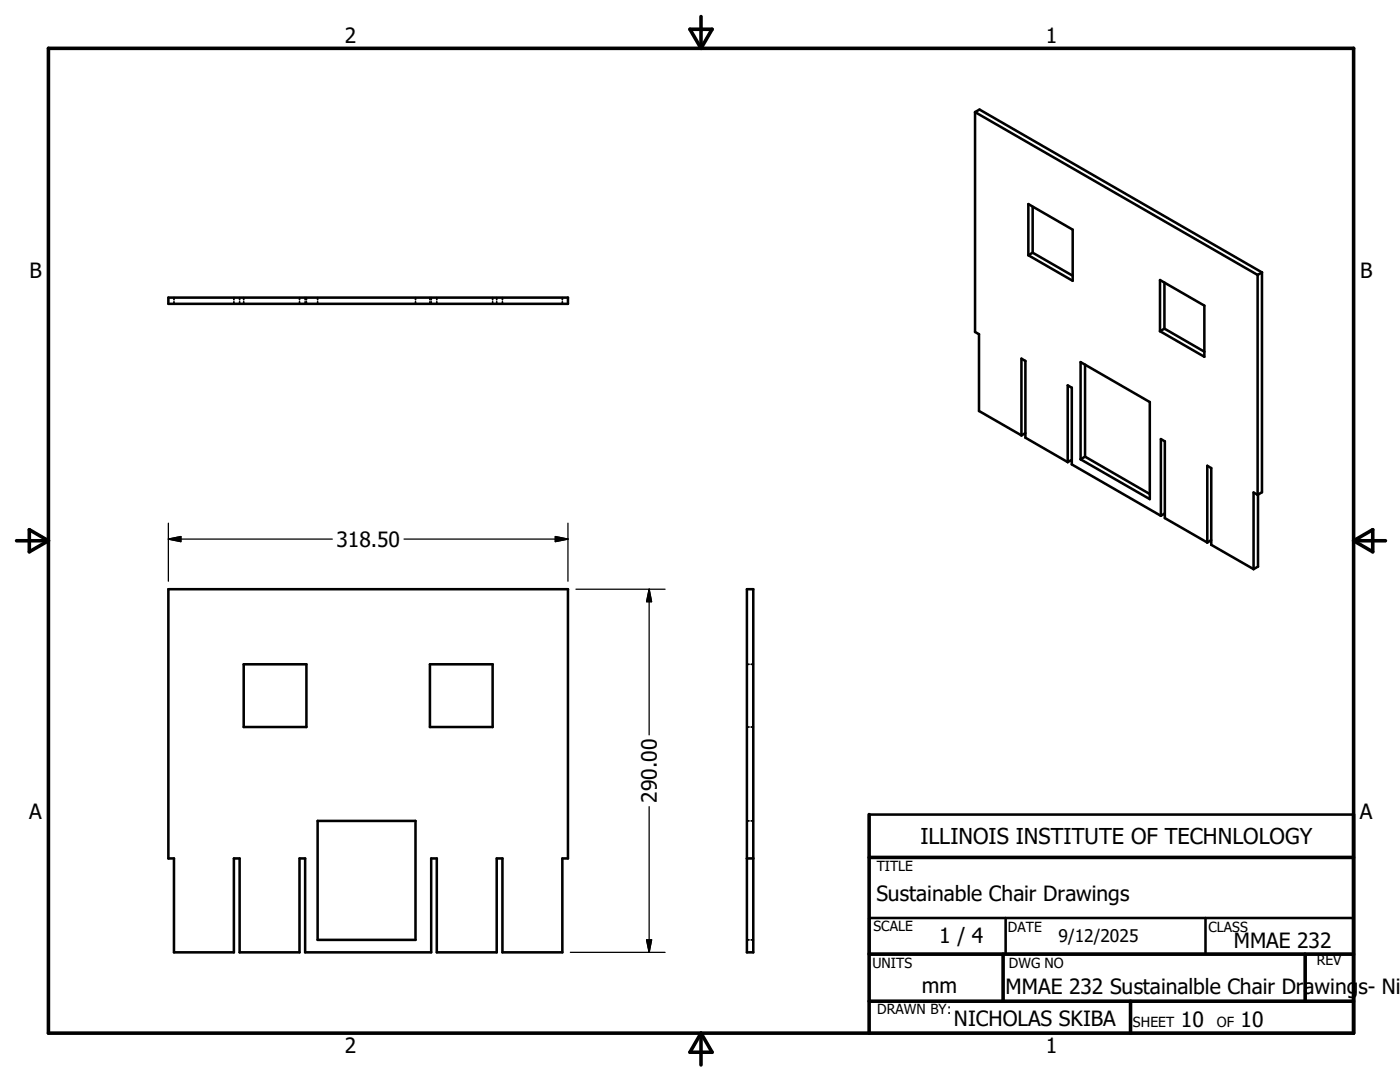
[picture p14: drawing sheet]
<svg xmlns="http://www.w3.org/2000/svg" width="279mm" height="216mm" viewBox="0 0 279 216" stroke-linecap="round" stroke-linejoin="round" font-family="sans-serif">
<defs><g id="words">
<text font-size="4.4" x="183.7" y="168.4">ILLINOIS INSTITUTE OF TECHNLOLOGY</text>
<g font-size="4.2">
<text x="68.8" y="8.7">2</text>
<text x="208.7" y="8.7">1</text>
<text x="5.9" y="55.5">B</text>
<text x="271.4" y="55.5">B</text>
<text x="67.1" y="109.1">318.50</text>
<text x="131.1" y="160.1" transform="rotate(-90 131.1 160.1)">290.00</text>
<text x="5.8" y="163.4">A</text>
<text x="271.4" y="163.4">A</text>
<text x="174.9" y="179.7">Sustainable Chair Drawings</text>
<text x="187.5" y="188.3">1 / 4</text>
<text x="246.2" y="189.2">MMAE 232</text>
<text x="184" y="198.2">mm</text>
<text x="200.7" y="198.4">MMAE 232 Sustainalble Chair Drawings- Ni</text>
<text x="190.4" y="204.7">NICHOLAS SKIBA</text>
<text x="235.7" y="205">10</text>
<text x="247.6" y="205">10</text>
<text x="68.8" y="210.2">2</text>
<text x="208.7" y="210.2">1</text>
</g>
<text font-size="3.5" x="211.2" y="187.9">9/12/2025</text>
<g font-size="2.8">
<text x="175" y="173.8">TITLE</text>
<text x="174.3" y="185.8">SCALE</text>
<text x="201.2" y="186">DATE</text>
<text x="241.2" y="186">CLASS</text>
<text x="174.1" y="193.2">UNITS</text>
<text x="201.3" y="193.2">DWG NO</text>
<text x="262.8" y="192.6">REV</text>
<text x="175.1" y="202.4">DRAWN BY:</text>
<text x="226.1" y="205">SHEET</text>
<text x="242.9" y="205">OF</text>
</g>
</g></defs>
<g fill="none" stroke="#000" stroke-width=".51">
<path d="M194.6 22.4v43.8l.8 .5v15.3l8.5 4.9M194.6 22.4l.9-.5 56.4 32.5M194.6 22.4l56.4 32.5M33.6 59.4h79.7v1.2h-79.7zM205.2 40.7l8.9 5.1v10.2l-8.9-5.1zM206.1 50.4l-.9 .5M206.1 41.3v9.1M206.1 50.4l8 4.6M231.5 55.9l8.9 5.1v10.2l-8.9-5.1zM232.4 56.4v9.2M251 54.9v43.8M251.9 54.4v43.8l-.9 .5"/>
<path d="M251.9 54.4l-.9 .5M215.7 72.3l13.8 7.9v19.4l-13.8-7.9zM216.5 72.8v18.3M232.4 65.6l-.9 .5M232.4 65.6l8 4.6M203.9 86.9v-15.3l.7 .4v15.3l8.5 4.9M204.6 86.4l-.7 .5M213.1 92.2v-15.3l.8 .5v15.3l17.8 10.2M213.9 91.8l-.8 .4M216.5 91.1l-.8 .6M216.5 91.1l13 7.5M251 98.7l-.8-.4v15.3"/>
<path d="M251.1 98.7v14.4l-.9 .5M33.6 117.6h79.7v53.7h-1.1v18.7h-11.9v-18.7h-1.2v18.7h-11.9v-18.7h-1.1v18.7h-25.2v-18.7h-1.1v18.7h-12v-18.7h-1.1v18.7h-12v-18.7h-1.1zM149.1 117.6h1.2v72.4h-1.2zM231.7 102.9v-15.3l.8 .5v15.3l8.4 4.9M232.5 102.4l-.8 .5M240.9 108.3v-15.4l.8 .5v15.3l8.5 4.9M241.7 107.8l-.8 .5M48.6 132.6h12.6v12.5h-12.6zM85.8 132.6h12.5v12.5h-12.5zM63.4 163.8h19.5v23.7h-19.5zM149.1 171.3h1.2M173.5 162.5h96.6"/>
<path d="M173.5 183.2h96.6v7.2h-96.6zM200.7 183.2v7.2M240.6 183.2v7.2M173.5 206.2h96.6"/>
</g>
<g fill="none" stroke="#000" stroke-width=".36">
<path d="M34.7 59.4v.4M46.7 59.4v.4M47.8 59.4v.4M48.6 59.4v.4M59.8 59.4v.4M60.9 59.4v.4M61.2 59.4v.4M63.4 59.4v.4M82.9 59.4v.4M85.8 59.4v.4M86.1 59.4v.4M87.2 59.4v.4"/>
<path d="M98.3 59.4v.4M99.1 59.4v.4M100.3 59.4v.4M112.2 59.4v.4M34.7 60.2v.4M46.7 60.2v.4M47.8 60.2v.4M48.6 60.2v.4M59.8 60.2v.4M60.9 60.2v.4M61.2 60.2v.4M63.4 60.2v.4"/>
<path d="M82.9 60.2v.4M85.8 60.2v.4M86.1 60.2v.4M87.2 60.2v.4M98.3 60.2v.4M99.1 60.2v.4M100.3 60.2v.4M112.2 60.2v.4M149.1 132.6h.4M149.9 132.6h.4M149.1 145.1h.4M149.9 145.1h.4"/>
<path d="M149.1 163.8h.4M149.9 163.8h.4M149.1 187.5h.4M149.9 187.5h.4"/>
</g>
<g fill="none" stroke="#000" stroke-width=".71">
<path d="M9.7 9.6h260.4v196.6h-260.4zM137.7 5.8h4.4l-2.2 3.8zM139.9 3.3v6.3M3.3 107.9h6.4M5.8 105.7l3.9 2.2-3.9 2.2zM270.1 107.9h6.4M270.1 107.9l3.9-2.2v4.4zM173.5 171.1h96.6M173.5 162.5v43.7M173.5 190.4h96.6M173.5 199.8h96.6M200.2 190.4v9.4"/>
<path d="M225.6 199.8v6.4M260.5 190.4v9.4M139.9 206.2v6.3M139.9 206.2l2.2 3.8h-4.4z"/>
</g>
<path d="M33.6 107.6h32.7M33.6 107.6l2.5-.5v1zM33.6 104.4v11.6M80.6 107.6h32.7M110.8 107.1l2.5 .5-2.5 .5zM113.3 104.4v11.6M115 117.6h17.7M129.6 117.6v29M129.6 117.6l.4 2.5h-1zM129.6 161v29M113.8 190h18.9M129 187.5h1l-.4 2.5z" fill="none" stroke="#000" stroke-width=".25"/>
<path d="M33.6 107.6l2.5-.5v1zM110.8 107.1l2.5 .5-2.5 .5zM129.6 117.6l.4 2.5h-1zM129 187.5h1l-.4 2.5z" fill="#000" stroke="#000" stroke-width=".25"/>
<use href="#words"/>
</svg>
